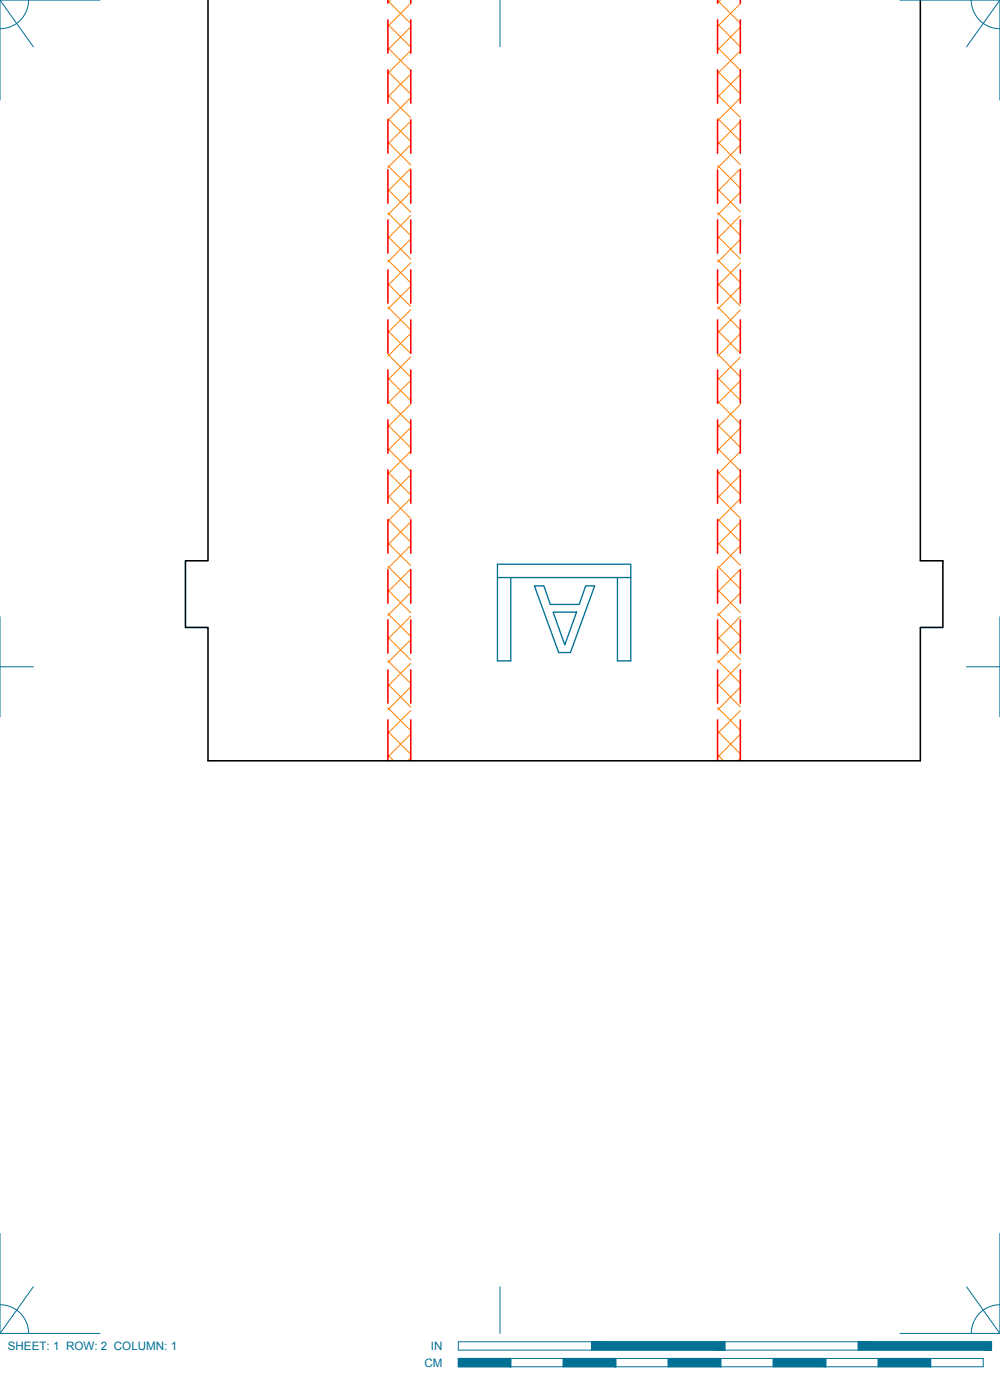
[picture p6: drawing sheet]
<svg xmlns="http://www.w3.org/2000/svg" width="190mm" height="267mm" viewBox="0 0 190 267" stroke-linecap="round" stroke-linejoin="round" font-family="sans-serif">
<defs><g id="words">
<g font-size="2.2" fill="#007095">
<text x="1.5" y="257.2">SHEET: 1 ROW: 2 COLUMN: 1</text>
<text x="82.1" y="257.2">IN</text>
<text x="80.8" y="260.4">CM</text>
</g>
</g></defs>
<g fill="none" stroke="#ff7f00" stroke-width=".19">
<path d="M73.9 .1l4.4 4.4M73.9 4.6l4.4 4.4M73.9 9.1l4.4 4.4M73.9 13.6l4.4 4.3M73.9 18.1l4.4 4.4M74.4 0l-.5 .5M78.3 18.6l-4.4 4.3M78.3 14.1l-4.4 4.4M78.3 9.6l-4.4 4.4M78.3 5.1l-4.4 4.4M78.3 .6l-4.4 4.4M136.7 .1l4.3 4.3"/>
<path d="M136.7 4.6l4.3 4.3M136.7 9.1l4.3 4.3M136.7 13.5l4.3 4.4M136.7 18l4.3 4.4M137.2 0l-.5 .6M141 18.7l-4.3 4.3M141 14.2l-4.3 4.3M141 9.7l-4.3 4.3M141 5.2l-4.3 4.3M141 .7l-4.3 4.4M73.9 22.6l4.4 4.3M73.9 27.1l4.4 4.3"/>
<path d="M73.9 31.6l4.4 4.3M73.9 36.1l4.4 4.3M78.3 36.6l-4.4 4.3M78.3 32.1l-4.4 4.3M78.3 27.6l-4.4 4.3M78.3 23.1l-4.4 4.3M136.7 22.5l4.3 4.4M136.7 27l4.3 4.4M136.7 31.5l4.3 4.4M136.7 36l4.3 4.3M141 36.6l-4.3 4.4M141 32.1l-4.3 4.4"/>
<path d="M141 27.6l-4.3 4.4M141 23.2l-4.3 4.3M73.9 40.6l4.4 4.3M73.9 45l4.4 4.4M73.9 49.5l4.4 4.4M73.9 54l4.4 4.4M73.9 58.5l4.4 4.4M78.3 59l-4.4 4.4M78.3 54.5l-4.4 4.4M78.3 50l-4.4 4.4M78.3 45.5l-4.4 4.4M78.3 41l-4.4 4.4"/>
<path d="M136.7 40.5l4.3 4.3M136.7 45l4.3 4.3M136.7 49.5l4.3 4.3M136.7 54l4.3 4.3M136.7 58.4l4.3 4.4M141 59.1l-4.3 4.3M141 54.6l-4.3 4.3M141 50.1l-4.3 4.3M141 45.6l-4.3 4.4M141 41.1l-4.3 4.4M73.9 63l4.4 4.4M73.9 67.5l4.4 4.3"/>
<path d="M73.9 72l4.4 4.3M73.9 76.5l4.4 4.3M78.3 77l-4.4 4.3M78.3 72.5l-4.4 4.3M78.3 68l-4.4 4.3M78.3 63.5l-4.4 4.4M136.7 62.9l4.3 4.4M136.7 67.4l4.3 4.4M136.7 71.9l4.3 4.4M136.7 76.4l4.3 4.4M141 77l-4.3 4.4M141 72.5l-4.3 4.4"/>
<path d="M141 68.1l-4.3 4.3M141 63.6l-4.3 4.3M73.9 81l4.4 4.3M73.9 85.4l4.4 4.4M73.9 89.9l4.4 4.4M73.9 94.4l4.4 4.4M73.9 98.9l4.4 4.4M78.3 99.4l-4.4 4.4M78.3 94.9l-4.4 4.4M78.3 90.4l-4.4 4.4M78.3 86l-4.4 4.3M78.3 81.4l-4.4 4.4"/>
<path d="M136.7 80.9l4.3 4.3M136.7 85.4l4.3 4.3M136.7 89.9l4.3 4.3M136.7 94.4l4.3 4.3M136.7 98.8l4.3 4.4M141 99.5l-4.3 4.3M141 95l-4.3 4.4M141 90.5l-4.3 4.3M141 86l-4.3 4.4M141 81.5l-4.3 4.4M73.9 103.4l4.4 4.4M73.9 107.9l4.4 4.3"/>
<path d="M73.9 112.4l4.4 4.3M73.9 116.9l4.4 4.3M78.3 117.4l-4.4 4.3M78.3 112.9l-4.4 4.3M78.3 108.4l-4.4 4.4M78.3 103.9l-4.4 4.4M136.7 103.3l4.3 4.4M136.7 107.8l4.3 4.4M136.7 112.3l4.3 4.4M136.7 116.8l4.3 4.4M141 117.5l-4.3 4.3M141 113l-4.3 4.3"/>
<path d="M141 108.5l-4.3 4.3M141 104l-4.3 4.3M73.9 121.4l4.4 4.3M73.9 125.9l4.4 4.3M73.9 130.3l4.4 4.4M73.9 134.8l4.4 4.4M73.9 139.3l4.4 4.4M78.3 139.8l-4.4 4.4M78.3 135.3l-4.4 4.4M78.3 130.9l-4.4 4.3M78.3 126.4l-4.4 4.3M78.3 121.9l-4.4 4.3"/>
<path d="M136.7 121.3l4.3 4.3M136.7 125.8l4.3 4.4M136.7 130.3l4.3 4.3M136.7 134.8l4.3 4.3M136.7 139.3l4.3 4.3M141 139.9l-4.3 4.4M141 135.4l-4.3 4.4M141 130.9l-4.3 4.4M141 126.4l-4.3 4.4M141 121.9l-4.3 4.4M73.9 143.8l1.1 1.1M78.3 144.3l-.7 .6"/>
<path d="M136.7 143.8l1.2 1.1M141 144.4l-.5 .5"/>
</g>
<path d="M94.8 110h25.4M97.3 110v15.9h-2.5v-18.4h25.4v18.4h-2.6v-15.9M101.8 111.6h1.8l1.2 3.5h5.5l1.3-3.5h1.7l-4.6 12.7h-2.3zM105.4 116.6h4.4l-2.2 6.3z" fill="none" stroke="#007095" stroke-width=".25"/>
<g fill="none" stroke="#f00" stroke-width=".3">
<path d="M73.9 0v.6M73.9 3.8v6.3M73.9 13.3v6.4M78.3 0v.6M78.3 3.8v6.3M78.3 13.3v6.4M136.7 0v.6M136.7 3.8v6.3M136.7 13.3v6.4M141 0v.6M141 3.8v6.3M141 13.3v6.4"/>
<path d="M73.9 22.8v6.4M73.9 32.4v6.3M78.3 22.8v6.4M78.3 32.4v6.3M136.7 22.8v6.4M136.7 32.4v6.3M141 22.8v6.4M141 32.4v6.3M73.9 41.9v6.3M73.9 51.4v6.4M78.3 41.9v6.3M78.3 51.4v6.4"/>
<path d="M136.7 41.9v6.3M136.7 51.4v6.4M141 41.9v6.3M141 51.4v6.4M73.9 60.9v6.4M73.9 70.5v6.3M73.9 80v6.3M78.3 60.9v6.4M78.3 70.5v6.3M78.3 80v6.3M136.7 60.9v6.4M136.7 70.5v6.3"/>
<path d="M136.7 80v6.3M141 60.9v6.4M141 70.5v6.3M141 80v6.3M73.9 89.5v6.4M73.9 99v6.4M78.3 89.5v6.4M78.3 99v6.4M136.7 89.5v6.4M136.7 99v6.4M141 89.5v6.4M141 99v6.4"/>
<path d="M73.9 108.6v6.3M73.9 118.1v6.3M78.3 108.6v6.3M78.3 118.1v6.3M136.7 108.6v6.3M136.7 118.1v6.3M141 108.6v6.3M141 118.1v6.3M73.9 127.6v6.4M73.9 137.1v7.8M78.3 127.6v6.4M78.3 137.1v7.8"/>
<path d="M136.7 127.6v6.4M136.7 137.1v7.8M141 127.6v6.4M141 137.1v7.8"/>
</g>
<path d="M39.6 0v106.8h-4.3v12.7h4.3v25.4h135.7v-25.4h4.3v-12.7h-4.3v-106.8" fill="none" stroke="#000" stroke-width=".3"/>
<g fill="none" stroke="#007095" stroke-width=".19">
<path d="M0 0l6.3 8.9M5.5 0a5.5 5.5 0 0 1-5.5 5.5M19 0h-19v19.1M95.2 0v8.9M171.4 0h19.1v19.1M185 0a5.5 5.5 0 0 0 5.5 5.5M190.5 0l-6.4 8.9M0 117.5v19M190.5 117.5v19M0 127h6.3M184.1 127h6.4M0 235v19h19"/>
<path d="M190.5 235v19h-19.1M0 248.5a5.5 5.5 0 0 1 5.5 5.5M6.3 245.1l-6.3 8.9M87.3 255.6h101.6v1.6h-101.6zM87.3 258.8h100v1.6h-100zM95.2 245.1v8.9M97.3 258.8v1.6M107.3 258.8v1.6M112.7 255.6v1.6M117.3 258.8v1.6M127.3 258.8v1.6M137.3 258.8v1.6"/>
<path d="M138.1 255.6v1.6M147.3 258.8v1.6M157.3 258.8v1.6M163.5 255.6v1.6M167.3 258.8v1.6M177.3 258.8v1.6M184.1 245.1l6.4 8.9M190.5 248.5a5.5 5.5 0 0 0-5.5 5.5"/>
</g>
<g fill="#007095" stroke="#007095" stroke-width=".19">
<path d="M163.5 255.6l25.4 1.6v-1.6zM163.5 255.6l25.4 1.6h-25.4z"/>
<path d="M112.7 255.6l25.4 1.6v-1.6zM112.7 255.6l25.4 1.6h-25.4z"/>
<path d="M167.3 258.8l10 1.6v-1.6zM167.3 258.8l10 1.6h-10z"/>
<path d="M147.3 258.8l10 1.6v-1.6zM147.3 258.8l10 1.6h-10z"/>
<path d="M127.3 258.8l10 1.6v-1.6zM127.3 258.8l10 1.6h-10z"/>
<path d="M107.3 258.8l10 1.6v-1.6zM107.3 258.8l10 1.6h-10z"/>
<path d="M87.3 258.8l10 1.6v-1.6zM87.3 258.8l10 1.6h-10z"/>
</g>
<use href="#words"/>
</svg>
